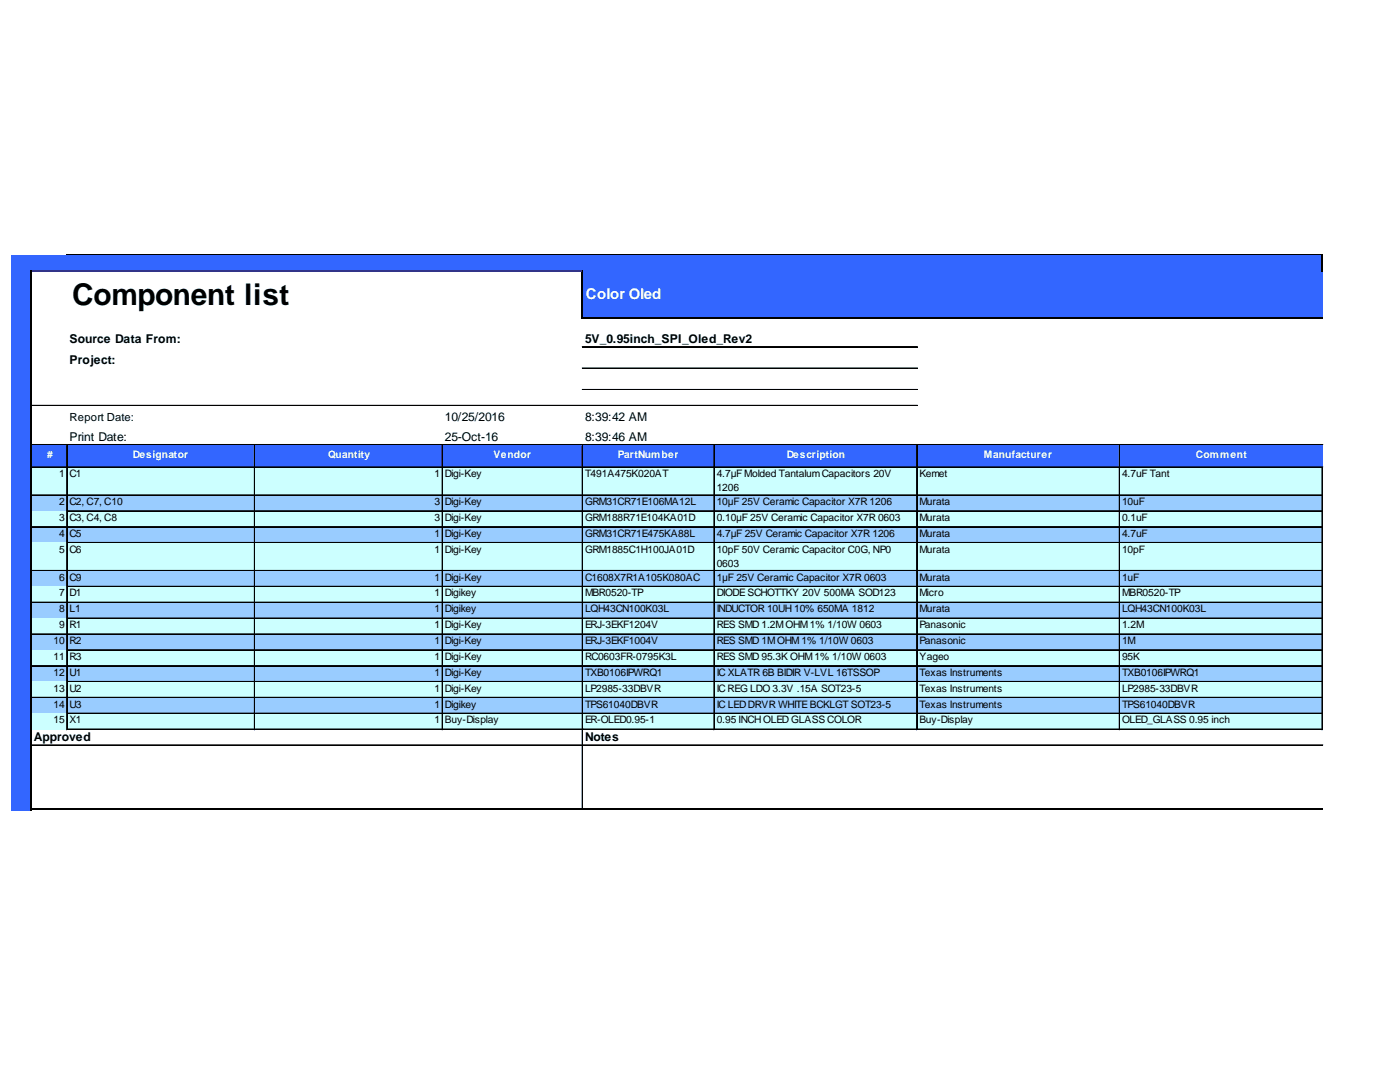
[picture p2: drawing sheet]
<svg xmlns="http://www.w3.org/2000/svg" width="279mm" height="216mm" viewBox="0 0 279 216" stroke-linecap="round" stroke-linejoin="round" font-family="sans-serif">
<defs><g id="words">
<text font-size="6" x="14.4" y="61">Component list</text>
<text font-size="3" fill="#fff" x="116.9" y="59.7">Color Oled</text>
<g font-size="2.4">
<text x="13.9" y="68.4">Source Data From:</text>
<text x="116.8" y="68.4">5V_0.95inch_SPI_Oled_Rev2</text>
<text x="13.9" y="72.6">Project:</text>
<text x="88.8" y="84">10/25/2016</text>
<text x="116.8" y="84">8:39:42 AM</text>
<text x="13.9" y="87.9">Print Date:</text>
<text x="88.8" y="87.9">25-Oct-16</text>
<text x="116.8" y="87.9">8:39:46 AM</text>
<text x="6.8" y="147.8">Approved</text>
<text x="116.8" y="147.8">Notes</text>
</g>
<text font-size="2.2" x="13.9" y="84">Report Date:</text>
<g font-size="2" fill="#fff">
<text x="9.4" y="91.5">#</text>
<text x="26.5" y="91.5">Designator</text>
<text x="65.5" y="91.5">Quantity</text>
<text x="98.5" y="91.5">Vendor</text>
<text x="123.3" y="91.5">PartNumber</text>
<text x="157" y="91.5">Description</text>
<text x="196.3" y="91.5">Manufacturer</text>
<text x="238.7" y="91.5">Comment</text>
</g>
<g font-size="2">
<text x="11.8" y="95.2">1</text>
<text x="13.9" y="95.2">C1</text>
<text x="86.7" y="95.2">1</text>
<text x="88.8" y="95.2">Digi-Key</text>
<text x="116.8" y="95.2">T491A475K020AT</text>
<text x="143" y="95.2">4.7µFMolded TantalumCapacitors 20V</text>
<text x="183.5" y="95.2">Kemet</text>
<text x="223.9" y="95.2">4.7uF Tant</text>
<text x="11.8" y="100.8">2</text>
<text x="13.9" y="100.8">C2, C7, C10</text>
<text x="86.7" y="100.8">3</text>
<text x="88.8" y="100.8">Digi-Key</text>
<text x="116.8" y="100.8">GRM31CR71E106MA12L</text>
<text x="143" y="98">1206</text>
<text x="143" y="100.8">10µF 25V Ceramic Capacitor X7R 1206</text>
<text x="183.5" y="100.8">Murata</text>
<text x="223.9" y="100.8">10uF</text>
<text x="11.8" y="103.9">3</text>
<text x="11.8" y="107.1">4</text>
<text x="13.9" y="103.9">C3, C4, C8</text>
<text x="13.9" y="107.1">C5</text>
<text x="86.7" y="103.9">3</text>
<text x="86.7" y="107.1">1</text>
<text x="88.8" y="103.9">Digi-Key</text>
<text x="88.8" y="107.1">Digi-Key</text>
<text x="116.8" y="103.9">GRM188R71E104KA01D</text>
<text x="116.8" y="107.1">GRM31CR71E475KA88L</text>
<text x="143" y="103.9">0.10µF 25V Ceramic Capacitor X7R 0603</text>
<text x="143" y="107.1">4.7µF 25V Ceramic Capacitor X7R 1206</text>
<text x="183.5" y="103.9">Murata</text>
<text x="183.5" y="107.1">Murata</text>
<text x="223.9" y="103.9">0.1uF</text>
<text x="223.9" y="107.1">4.7uF</text>
<text x="11.8" y="110.3">5</text>
<text x="13.9" y="110.3">C6</text>
<text x="86.7" y="110.3">1</text>
<text x="88.8" y="110.3">Digi-Key</text>
<text x="116.8" y="110.3">GRM1885C1H100JA01D</text>
<text x="143" y="110.3">10pF 50V Ceramic Capacitor C0G, NP0</text>
<text x="143" y="113.1">0603</text>
<text x="183.5" y="110.3">Murata</text>
<text x="223.9" y="110.3">10pF</text>
<text x="11.8" y="115.9">6</text>
<text x="11.8" y="119">7</text>
<text x="13.9" y="115.9">C9</text>
<text x="13.9" y="119">D1</text>
<text x="86.7" y="115.9">1</text>
<text x="86.7" y="119">1</text>
<text x="88.8" y="115.9">Digi-Key</text>
<text x="88.8" y="119">Digikey</text>
<text x="116.8" y="115.9">C1608X7R1A105K080AC</text>
<text x="116.8" y="119">MBR0520-TP</text>
<text x="143" y="115.9">1µF 25V Ceramic Capacitor X7R 0603</text>
<text x="143" y="119">DIODESCHOTTKY 20V 500MA SOD123</text>
<text x="183.5" y="115.9">Murata</text>
<text x="183.5" y="119">Micro</text>
<text x="223.9" y="115.9">1uF</text>
<text x="223.9" y="119">MBR0520-TP</text>
<text x="11.8" y="122.2">8</text>
<text x="11.8" y="125.4">9</text>
<text x="13.9" y="122.2">L1</text>
<text x="13.9" y="125.4">R1</text>
<text x="86.7" y="122.2">1</text>
<text x="86.7" y="125.4">1</text>
<text x="88.8" y="122.2">Digikey</text>
<text x="88.8" y="125.4">Digi-Key</text>
<text x="116.8" y="122.2">LQH43CN100K03L</text>
<text x="116.8" y="125.4">ERJ-3EKF1204V</text>
<text x="143" y="122.2">INDUCTOR 10UH 10% 650MA 1812</text>
<text x="143" y="125.4">RES SMD 1.2MOHM1% 1/10W 0603</text>
<text x="183.5" y="122.2">Murata</text>
<text x="183.5" y="125.4">Panasonic</text>
<text x="223.9" y="122.2">LQH43CN100K03L</text>
<text x="223.9" y="125.4">1.2M</text>
<text x="10.7" y="128.5">10</text>
<text x="10.7" y="131.7">11</text>
<text x="13.9" y="128.5">R2</text>
<text x="13.9" y="131.7">R3</text>
<text x="86.7" y="128.5">1</text>
<text x="86.7" y="131.7">1</text>
<text x="88.8" y="128.5">Digi-Key</text>
<text x="88.8" y="131.7">Digi-Key</text>
<text x="116.8" y="128.5">ERJ-3EKF1004V</text>
<text x="116.8" y="131.7">RC0603FR-0795K3L</text>
<text x="143" y="128.5">RES SMD 1MOHM1% 1/10W 0603</text>
<text x="143" y="131.7">RES SMD 95.3K OHM1% 1/10W 0603</text>
<text x="183.5" y="128.5">Panasonic</text>
<text x="183.5" y="131.7">Yageo</text>
<text x="223.9" y="128.5">1M</text>
<text x="223.9" y="131.7">95K</text>
<text x="10.7" y="134.8">12</text>
<text x="13.9" y="134.8">U1</text>
<text x="86.7" y="134.8">1</text>
<text x="88.8" y="134.8">Digi-Key</text>
<text x="116.8" y="134.8">TXB0106IPWRQ1</text>
<text x="143" y="134.8">IC XLATR 6B BIDIR V-LVL 16TSSOP</text>
<text x="183.5" y="134.8">Texas Instruments</text>
<text x="223.9" y="134.8">TXB0106IPWRQ1</text>
<text x="10.7" y="138">13</text>
<text x="10.7" y="141.2">14</text>
<text x="13.9" y="138">U2</text>
<text x="13.9" y="141.2">U3</text>
<text x="86.7" y="138">1</text>
<text x="86.7" y="141.2">1</text>
<text x="88.8" y="138">Digi-Key</text>
<text x="88.8" y="141.2">Digikey</text>
<text x="116.8" y="138">LP2985-33DBVR</text>
<text x="116.8" y="141.2">TPS61040DBVR</text>
<text x="143" y="138">ICREG LDO 3.3V .15A SOT23-5</text>
<text x="143" y="141.2">IC LEDDRVR WHITEBCKLGT SOT23-5</text>
<text x="183.5" y="138">Texas Instruments</text>
<text x="183.5" y="141.2">Texas Instruments</text>
<text x="223.9" y="138">LP2985-33DBVR</text>
<text x="223.9" y="141.2">TPS61040DBVR</text>
<text x="10.7" y="144.3">15</text>
<text x="13.9" y="144.3">X1</text>
<text x="86.7" y="144.3">1</text>
<text x="88.8" y="144.3">Buy-Display</text>
<text x="116.8" y="144.3">ER-OLED0.95-1</text>
<text x="143" y="144.3">0.95 INCHOLEDGLASS COLOR</text>
<text x="183.5" y="144.3">Buy-Display</text>
<text x="223.9" y="144.3">OLED_GLASS 0.95 inch</text>
</g>
</g></defs>
<g fill="#36f">
<path d="M2.3 50.9h261.7v3.4h-261.7z"/>
<path d="M2.3 54.1h4.1v9.5h-4.1z"/>
</g>
<path d="M6.2 54.1h110.2v9.5h-110.2z" fill="#fff"/>
<g fill="#36f">
<path d="M116.2 54.1h147.8v9.5h-147.8z"/>
<path d="M2.3 63.4h4.1v25.5h-4.1z"/>
</g>
<path d="M6.2 63.4h257.8v25.5h-257.8z" fill="#fff"/>
<g fill="#36f">
<path d="M2.3 88.7h261.7v4.6h-261.7z"/>
<path d="M2.3 93.2h4.1v5.7h-4.1z"/>
</g>
<path d="M6.2 93.2h257.8v5.7h-257.8z" fill="#cff"/>
<path d="M2.3 98.7h4.1v3.4h-4.1z" fill="#36f"/>
<path d="M6.2 98.7h257.8v3.4h-257.8z" fill="#9cf"/>
<path d="M2.3 101.9h4.1v3.4h-4.1z" fill="#36f"/>
<path d="M6.2 101.9h257.8v3.4h-257.8z" fill="#cff"/>
<path d="M2.3 105.1h4.1v3.3h-4.1z" fill="#36f"/>
<path d="M6.2 105.1h257.8v3.3h-257.8z" fill="#9cf"/>
<path d="M2.3 108.2h4.1v5.8h-4.1z" fill="#36f"/>
<path d="M6.2 108.2h257.8v5.8h-257.8z" fill="#cff"/>
<path d="M2.3 113.8h4.1v3.4h-4.1z" fill="#36f"/>
<path d="M6.2 113.8h257.8v3.4h-257.8z" fill="#9cf"/>
<path d="M2.3 117h4.1v3.3h-4.1z" fill="#36f"/>
<path d="M6.2 117h257.8v3.3h-257.8z" fill="#cff"/>
<path d="M2.3 120.1h4.1v3.4h-4.1z" fill="#36f"/>
<path d="M6.2 120.1h257.8v3.4h-257.8z" fill="#9cf"/>
<path d="M2.3 123.3h4.1v3.4h-4.1z" fill="#36f"/>
<path d="M6.2 123.3h257.8v3.4h-257.8z" fill="#cff"/>
<path d="M2.3 126.5h4.1v3.3h-4.1z" fill="#36f"/>
<path d="M6.2 126.5h257.8v3.3h-257.8z" fill="#9cf"/>
<path d="M2.3 129.6h4.1v3.4h-4.1z" fill="#36f"/>
<path d="M6.2 129.6h257.8v3.4h-257.8z" fill="#cff"/>
<path d="M2.3 132.8h4.1v3.4h-4.1z" fill="#36f"/>
<path d="M6.2 132.8h257.8v3.4h-257.8z" fill="#9cf"/>
<path d="M2.3 136h4.1v3.3h-4.1z" fill="#36f"/>
<path d="M6.2 136h257.8v3.3h-257.8z" fill="#cff"/>
<path d="M2.3 139.1h4.1v3.4h-4.1z" fill="#36f"/>
<path d="M6.2 139.1h257.8v3.4h-257.8z" fill="#9cf"/>
<path d="M2.3 142.3h4.1v3.3h-4.1z" fill="#36f"/>
<path d="M6.2 142.3h257.8v3.3h-257.8z" fill="#cff"/>
<path d="M2.3 145.5h4.1v16.2h-4.1z" fill="#36f"/>
<path d="M6.2 53.9v107.8M116.2 53.9v9.7M263.8 50.7v3.6M116.4 63.4h147.6M6.4 161.5h257.6" fill="none" stroke="#000" stroke-width=".37"/>
<g fill="none" stroke="#000" stroke-width=".2">
<path d="M13.3 50.7h250.3M13.3 50.8h250.3M116.2 69.1h66.9M116.2 69.2h66.9M116.2 73.4h66.9M116.2 73.5h66.9M116.2 77.7h66.9M116.2 77.8h66.9M6.4 98.7h6.9M6.4 98.8h6.9M6.4 80.9h176.7M6.4 81h176.7"/>
<path d="M6.4 88.7h257.6M6.4 88.8h257.6M6.4 93.2h257.6M6.4 93.3h257.6M13.3 88.9v56.7M13.4 88.9v56.7M13.5 98.7h37.3M13.5 98.8h37.3M50.8 88.9v56.7M50.9 88.9v56.7M51 98.7h37.2M51 98.8h37.2"/>
<path d="M88.2 88.9v56.7M88.3 88.9v56.7M88.4 98.7h27.8M88.4 98.8h27.8M116.2 88.9v72.4M116.3 88.9v72.4M116.4 98.7h26.1M116.4 98.8h26.1M142.5 88.9v56.7M142.6 88.9v56.7M142.7 98.7h40.2M142.7 98.8h40.2"/>
<path d="M182.9 88.9v56.7M183 88.9v56.7M183.1 98.7h40.3M183.1 98.8h40.3M223.4 88.9v56.7M223.5 88.9v56.7M223.6 98.7h40.2M223.6 98.8h40.2M263.8 93.3v52.3M263.9 93.3v52.3M6.4 105.1h6.9M6.4 105.2h6.9"/>
<path d="M6.4 113.8h6.9M6.4 113.9h6.9M13.5 101.9h37.3M13.5 102h37.3M13.5 105.1h37.3M13.5 105.2h37.3M13.5 108.2h37.3M13.5 108.3h37.3M13.5 113.8h37.3M13.5 113.9h37.3M13.5 117h37.3M13.5 117.1h37.3"/>
<path d="M51 101.9h37.2M51 102h37.2M51 105.1h37.2M51 105.2h37.2M51 108.2h37.2M51 108.3h37.2M51 113.8h37.2M51 113.9h37.2M51 117h37.2M51 117.1h37.2M88.4 101.9h27.8M88.4 102h27.8"/>
<path d="M88.4 105.1h27.8M88.4 105.2h27.8M88.4 108.2h27.8M88.4 108.3h27.8M88.4 113.8h27.8M88.4 113.9h27.8M88.4 117h27.8M88.4 117.1h27.8M116.4 101.9h26.1M116.4 102h26.1M116.4 105.1h26.1M116.4 105.2h26.1"/>
<path d="M116.4 108.2h26.1M116.4 108.3h26.1M116.4 113.8h26.1M116.4 113.9h26.1M116.4 117h26.1M116.4 117.1h26.1M142.7 101.9h40.2M142.7 102h40.2M142.7 105.1h40.2M142.7 105.2h40.2M142.7 108.2h40.2M142.7 108.3h40.2"/>
<path d="M142.7 113.8h40.2M142.7 113.9h40.2M142.7 117h40.2M142.7 117.1h40.2M183.1 101.9h40.3M183.1 102h40.3M183.1 105.1h40.3M183.1 105.2h40.3M183.1 108.2h40.3M183.1 108.3h40.3M183.1 113.8h40.3M183.1 113.9h40.3"/>
<path d="M183.1 117h40.3M183.1 117.1h40.3M223.6 101.9h40.2M223.6 102h40.2M223.6 105.1h40.2M223.6 105.2h40.2M223.6 108.2h40.2M223.6 108.3h40.2M223.6 113.8h40.2M223.6 113.9h40.2M223.6 117h40.2M223.6 117.1h40.2"/>
<path d="M6.4 120.1h6.9M6.4 120.2h6.9M6.4 126.5h6.9M6.4 126.6h6.9M6.4 132.8h6.9M6.4 132.9h6.9M6.4 139.1h6.9M6.4 139.2h6.9M13.5 120.1h37.3M13.5 120.2h37.3M13.5 123.3h37.3M13.5 123.4h37.3"/>
<path d="M13.5 126.5h37.3M13.5 126.6h37.3M13.5 129.6h37.3M13.5 129.7h37.3M13.5 132.8h37.3M13.5 132.9h37.3M13.5 136h37.3M13.5 136.1h37.3M13.5 139.1h37.3M13.5 139.2h37.3M51 120.1h37.2M51 120.2h37.2"/>
<path d="M51 123.3h37.2M51 123.4h37.2M51 126.5h37.2M51 126.6h37.2M51 129.6h37.2M51 129.7h37.2M51 132.8h37.2M51 132.9h37.2M51 136h37.2M51 136.1h37.2M51 139.1h37.2M51 139.2h37.2"/>
<path d="M88.4 120.1h27.8M88.4 120.2h27.8M88.4 123.3h27.8M88.4 123.4h27.8M88.4 126.5h27.8M88.4 126.6h27.8M88.4 129.6h27.8M88.4 129.7h27.8M88.4 132.8h27.8M88.4 132.9h27.8M88.4 136h27.8M88.4 136.1h27.8"/>
<path d="M88.4 139.1h27.8M88.4 139.2h27.8M116.4 120.1h26.1M116.4 120.2h26.1M116.4 123.3h26.1M116.4 123.4h26.1M116.4 126.5h26.1M116.4 126.6h26.1M116.4 129.6h26.1M116.4 129.7h26.1M116.4 132.8h26.1M116.4 132.9h26.1"/>
<path d="M116.4 136h26.1M116.4 136.1h26.1M116.4 139.1h26.1M116.4 139.2h26.1M142.7 120.1h40.2M142.7 120.2h40.2M142.7 123.3h40.2M142.7 123.4h40.2M142.7 126.5h40.2M142.7 126.6h40.2M142.7 129.6h40.2M142.7 129.7h40.2"/>
<path d="M142.7 132.8h40.2M142.7 132.9h40.2M142.7 136h40.2M142.7 136.1h40.2M142.7 139.1h40.2M142.7 139.2h40.2M183.1 120.1h40.3M183.1 120.2h40.3M183.1 123.3h40.3M183.1 123.4h40.3M183.1 126.5h40.3M183.1 126.6h40.3"/>
<path d="M183.1 129.6h40.3M183.1 129.7h40.3M183.1 132.8h40.3M183.1 132.9h40.3M183.1 136h40.3M183.1 136.1h40.3M183.1 139.1h40.3M183.1 139.2h40.3M223.6 120.1h40.2M223.6 120.2h40.2M223.6 123.3h40.2M223.6 123.4h40.2"/>
<path d="M223.6 126.5h40.2M223.6 126.6h40.2M223.6 129.6h40.2M223.6 129.7h40.2M223.6 132.8h40.2M223.6 132.9h40.2M223.6 136h40.2M223.6 136.1h40.2M223.6 139.1h40.2M223.6 139.2h40.2M6.4 148.6h257.6M6.4 148.7h257.6"/>
<path d="M13.5 142.3h37.3M13.5 142.4h37.3M13.5 145.5h37.3M13.5 145.6h37.3M51 142.3h37.2M51 142.4h37.2M51 145.5h91.5M51 145.6h91.5M88.4 142.3h27.8M88.4 142.4h27.8M116.4 142.3h26.1M116.4 142.4h26.1"/>
<path d="M142.7 142.3h40.2M142.7 142.4h40.2M142.7 145.5h40.2M142.7 145.6h40.2M183.1 142.3h40.3M183.1 142.4h40.3M183.1 145.5h40.3M183.1 145.6h40.3M223.6 142.3h40.2M223.6 142.4h40.2M223.6 145.5h40.2M223.6 145.6h40.2"/>
</g>
<path d="M6.4 54.1h109.6" fill="none" stroke="#339" stroke-width=".37"/>
<use href="#words"/>
</svg>
